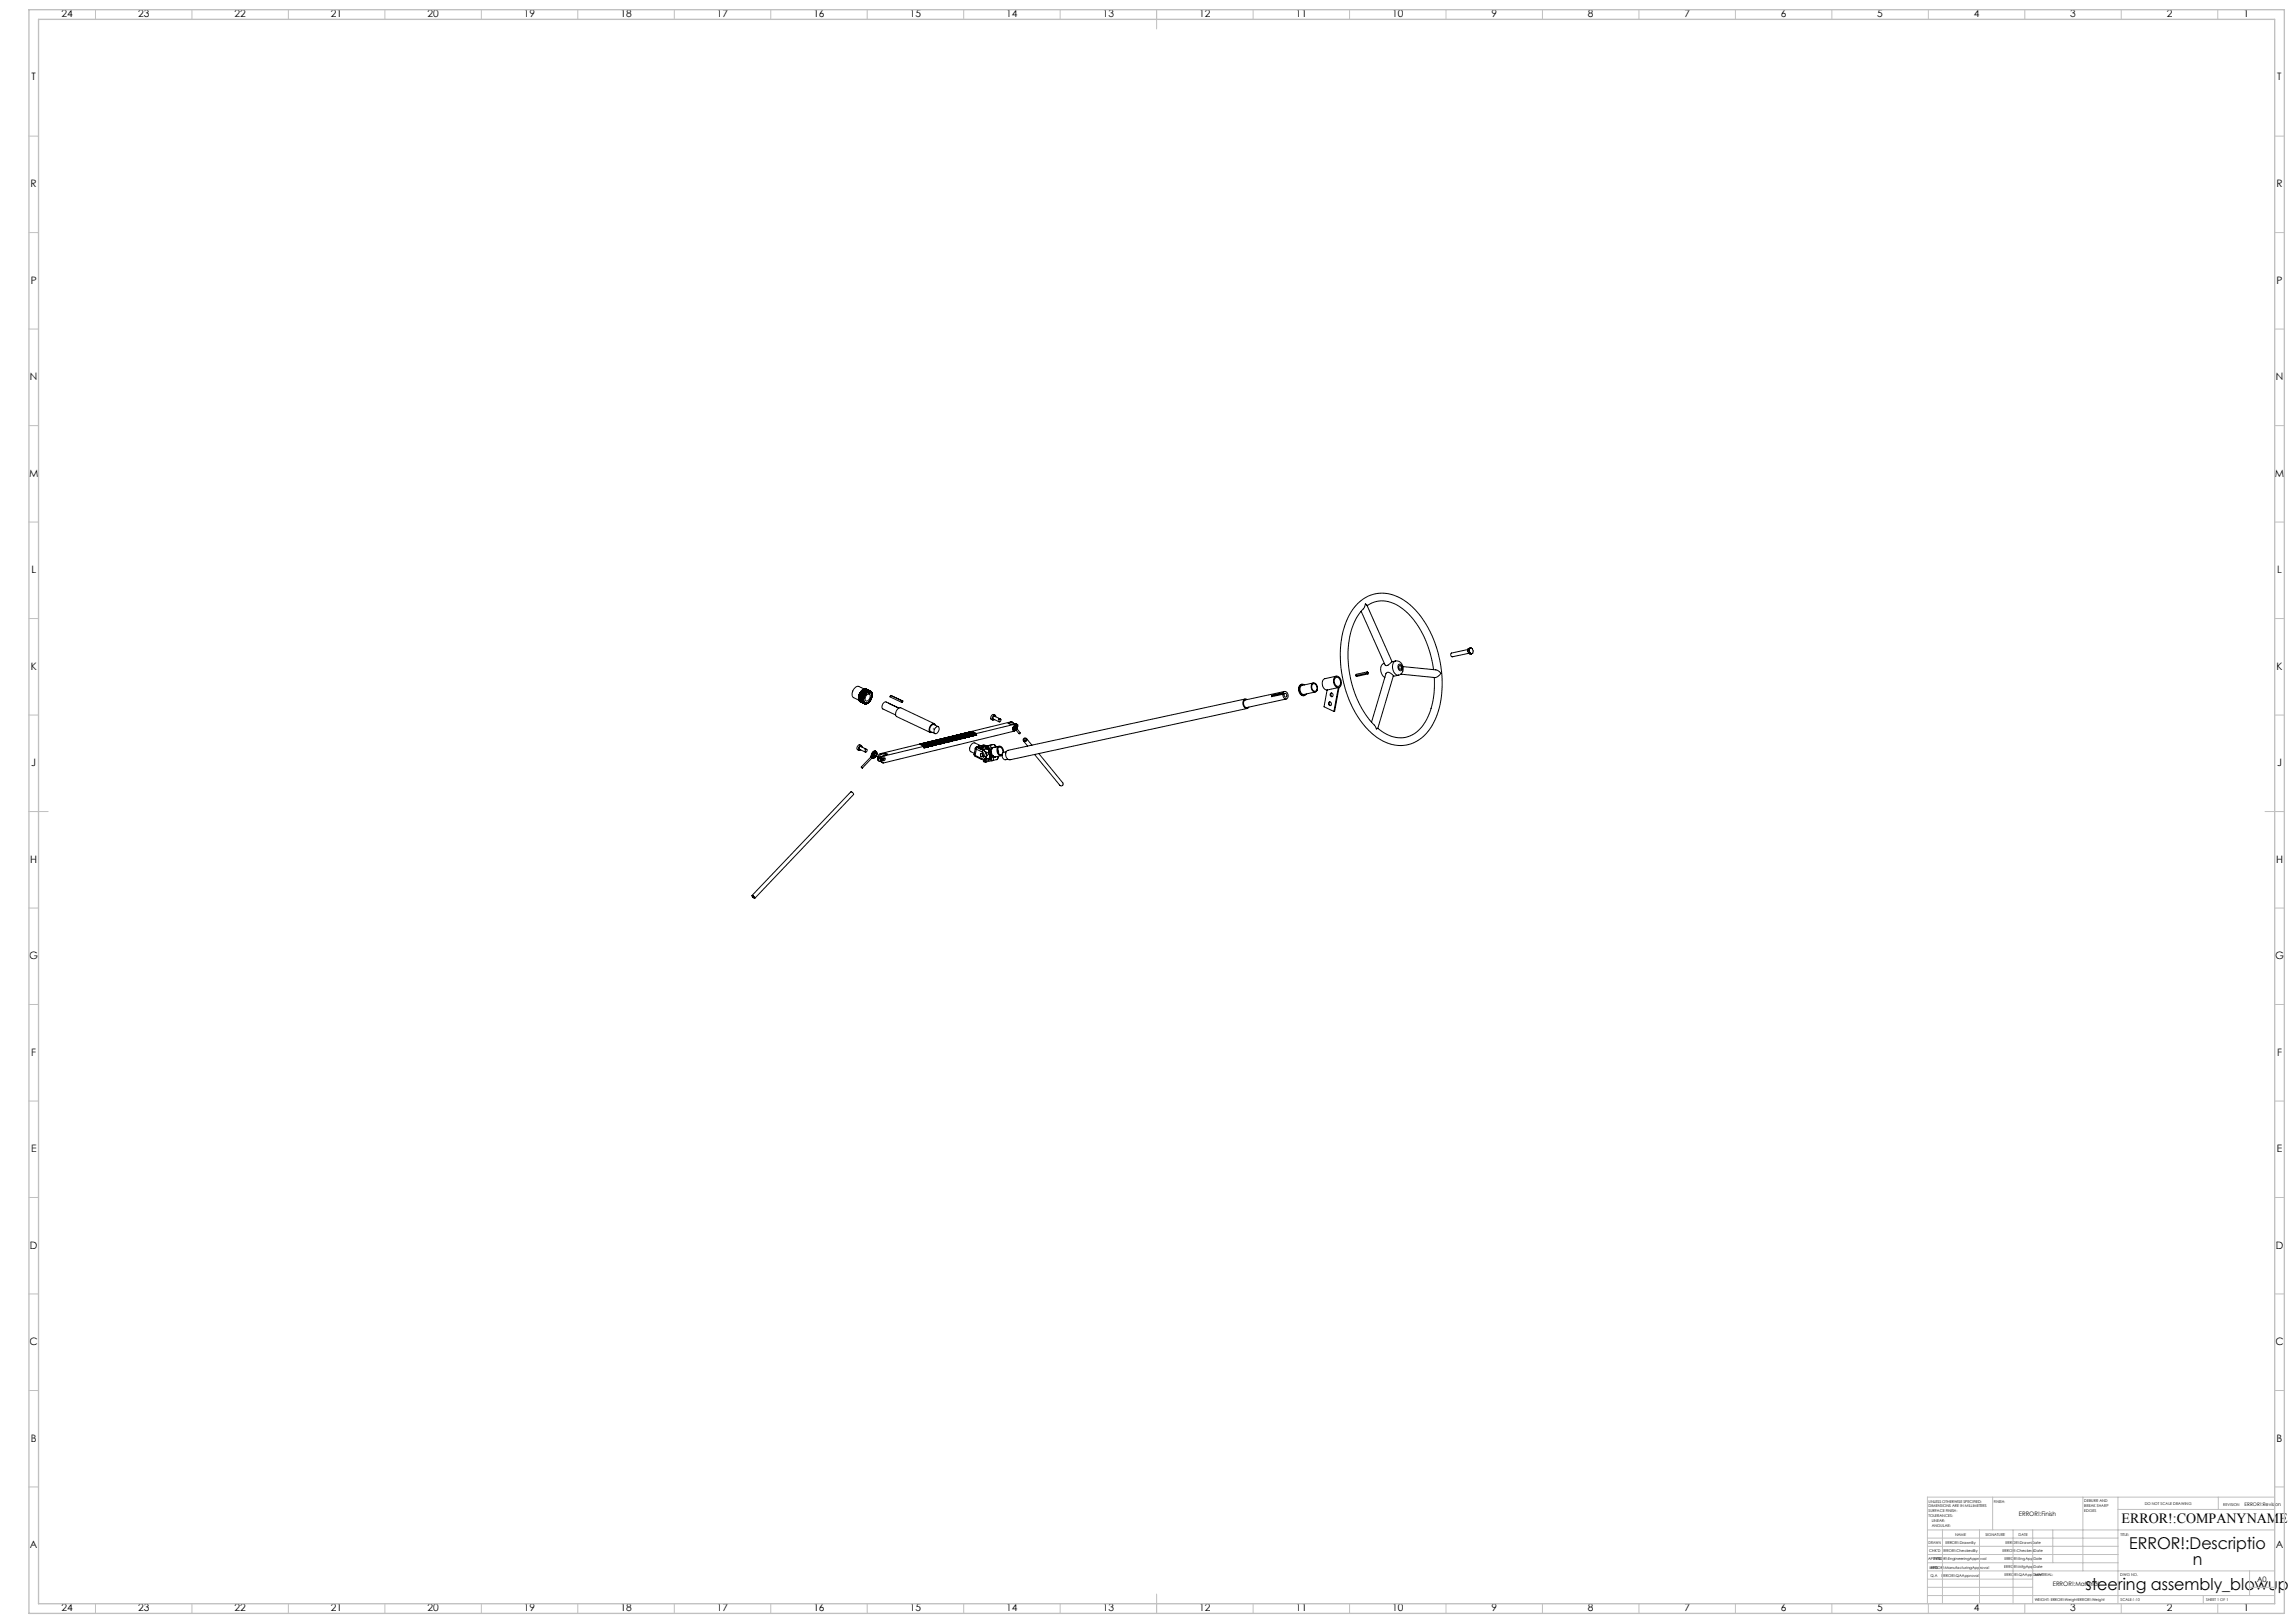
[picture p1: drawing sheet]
<svg xmlns="http://www.w3.org/2000/svg" width="1189mm" height="841mm" viewBox="0 0 1189 841" stroke-linecap="round" stroke-linejoin="round" font-family="sans-serif">
<defs><g id="words">
<g font-size="8.5">
<text x="1104" y="803">ERROR!:Descriptio</text>
<text x="1136" y="811">n</text>
<text x="1081" y="824">steering assembly_blowup</text>
</g>
<text font-size="7.3" x="1100" y="789">ERROR!:COMPANYNAME</text>
<g font-size="5.3">
<text x="32" y="9">24</text>
<text x="72" y="9">23</text>
<text x="122" y="9">22</text>
<text x="172" y="9">21</text>
<text x="222" y="9">20</text>
<text x="272" y="9">19</text>
<text x="322" y="9">18</text>
<text x="372" y="9">17</text>
<text x="422" y="9">16</text>
<text x="472" y="9">15</text>
<text x="522" y="9">14</text>
<text x="572" y="9">13</text>
<text x="622" y="9">12</text>
<text x="672" y="9">11</text>
<text x="722" y="9">10</text>
<text x="773" y="9">9</text>
<text x="823" y="9">8</text>
<text x="873" y="9">7</text>
<text x="923" y="9">6</text>
<text x="973" y="9">5</text>
<text x="1023" y="9">4</text>
<text x="1073" y="9">3</text>
<text x="1123" y="9">2</text>
<text x="1163" y="9">1</text>
<text x="16" y="42">T</text>
<text x="1180" y="42">T</text>
<text x="16" y="97">R</text>
<text x="1180" y="97">R</text>
<text x="16" y="147">P</text>
<text x="1180" y="147">P</text>
<text x="16" y="197">N</text>
<text x="1180" y="197">N</text>
<text x="15" y="247">M</text>
<text x="1179" y="247">M</text>
<text x="16" y="297">L</text>
<text x="1180" y="297">L</text>
<text x="16" y="347">K</text>
<text x="1180" y="347">K</text>
<text x="16" y="397">J</text>
<text x="1180" y="397">J</text>
<text x="16" y="447">H</text>
<text x="1180" y="447">H</text>
<text x="15" y="497">G</text>
<text x="1179" y="497">G</text>
<text x="16" y="547">F</text>
<text x="1180" y="547">F</text>
<text x="16" y="597">E</text>
<text x="1180" y="597">E</text>
<text x="16" y="647">D</text>
<text x="1180" y="647">D</text>
<text x="15" y="697">C</text>
<text x="1179" y="697">C</text>
<text x="16" y="747">B</text>
<text x="1180" y="747">B</text>
<text x="16" y="802">A</text>
<text x="1180" y="802">A</text>
<text x="32" y="835">24</text>
<text x="72" y="835">23</text>
<text x="122" y="835">22</text>
<text x="172" y="835">21</text>
<text x="222" y="835">20</text>
<text x="272" y="835">19</text>
<text x="322" y="835">18</text>
<text x="372" y="835">17</text>
<text x="422" y="835">16</text>
<text x="472" y="835">15</text>
<text x="522" y="835">14</text>
<text x="572" y="835">13</text>
<text x="622" y="835">12</text>
<text x="672" y="835">11</text>
<text x="722" y="835">10</text>
<text x="773" y="835">9</text>
<text x="823" y="835">8</text>
<text x="873" y="835">7</text>
<text x="923" y="835">6</text>
<text x="973" y="835">5</text>
<text x="1023" y="835">4</text>
<text x="1073" y="835">3</text>
<text x="1123" y="835">2</text>
<text x="1163" y="835">1</text>
</g>
<text font-size="3.9" x="1170" y="820">A0</text>
<g font-size="3.2">
<text x="1046" y="785">ERROR!:Finish</text>
<text x="1064" y="822">ERROR!:Material</text>
</g>
<text font-size="2.5" x="1163" y="780">ERROR!:Revision</text>
<g font-size="2">
<text x="1000" y="779">UNLESS OTHERWISE SPECIFIED:</text>
<text x="1033" y="779">FINISH:</text>
<text x="1080" y="778">DEBURR AND</text>
<text x="1112" y="780">DO NOT SCALE DRAWING</text>
<text x="1000" y="781">DIMENSIONS ARE IN MILLIMETERS</text>
<text x="1000" y="784">SURFACE FINISH:</text>
<text x="1080" y="781">BREAK SHARP</text>
<text x="1080" y="783">EDGES</text>
<text x="1152" y="780">REVISION</text>
<text x="1000" y="786">TOLERANCES:</text>
<text x="1001" y="789">LINEAR:</text>
<text x="1001" y="791">ANGULAR:</text>
<text x="1013" y="796">NAME</text>
<text x="1029" y="796">SIGNATURE</text>
<text x="1046" y="796">DATE</text>
<text x="1099" y="796">TITLE:</text>
<text x="1000" y="800">DRAWN</text>
<text x="1008" y="800">ERROR!:DrawnBy</text>
<text x="1040" y="800">ERROR!:DrawnDate</text>
<text x="999" y="808">APPV'D</text>
<text x="1000" y="804">CHK'D ERROR!:CheckedBy</text>
<text x="1002" y="808">ERROR!:EngineeringApproval</text>
<text x="1038" y="804">ERROR!:CheckedDate</text>
<text x="1039" y="809">ERROR!:EngAppDate</text>
<text x="1000" y="813">MFG</text>
<text x="1001" y="813">ERROR!:ManufacturingApproval</text>
<text x="1039" y="813">ERROR!:MfgAppDate</text>
<text x="1001" y="817">Q.A</text>
<text x="1006" y="817">ERROR!:QAApproval</text>
<text x="1039" y="817">ERROR!:QAAppDate</text>
<text x="1055" y="817">MATERIAL:</text>
<text x="1099" y="817">DWG NO.</text>
<text x="1055" y="830">WEIGHT: ERROR!:WeightERROR!:Weight</text>
<text x="1099" y="830">SCALE:1:10</text>
<text x="1143" y="830">SHEET 1 OF 1</text>
</g>
</g></defs>
<path d="M483 378h2M484 377v1" fill="none" stroke="#808080" stroke-width=".52"/>
<g fill="none" stroke="#c0c0c0" stroke-width=".52">
<path d="M49 5v5M99 5v5M149 5v5M199 5v5M249 5v5M299 5v5M349 5v5M399 5v5M449 5v5M499 5v5M549 5v5M599 5v10"/>
<path d="M649 5v5M699 5v5M749 5v5M799 5v5M849 5v5M899 5v5M949 5v5M999 5v5M1049 5v5M1099 5v5M1149 5v5M15 71h5"/>
<path d="M1179 71h5M15 121h5M1179 121h5M15 171h5M1179 171h5M15 221h5M1179 221h5M15 271h5M1179 271h5M15 321h5M1179 321h5M15 371h5"/>
<path d="M1179 371h5M15 421h10M1174 421h10M15 471h5M1179 471h5M15 521h5M1179 521h5M15 571h5M1179 571h5M15 621h5M1179 621h5M15 671h5"/>
<path d="M1179 671h5M15 721h5M1179 721h5M15 771h5M1033 776v17M1080 776v38M1098 776v55M1150 776v6M1179 771h5M1179 776h-180v55M999 793h180M999 797h99"/>
<path d="M1007 793v38M1026 793v38M1043 793v38M1054 793v38M1064 793v17M1098 782h81M999 810h99M999 806h99M999 801h99M999 818h55M999 814h180M1166 814v13"/>
<path d="M49 831v5M99 831v5M149 831v5M199 831v5M249 831v5M299 831v5M349 831v5M399 831v5M449 831v5M499 831v5M549 831v5M599 826v10"/>
<path d="M649 831v5M699 831v5M749 831v5M799 831v5M849 831v5M899 831v5M949 831v5M999 827h180M999 823h55M999 831v5M1049 831v5M1099 831v5"/>
<path d="M1142 827v4M1149 831v5M1166 823h13"/>
</g>
<path d="M15 5h1169v831h-1169zM20 10h1159v821h-1159z" fill="none" stroke="#c0c0c0" stroke-width=".7"/>
<g fill="none" stroke="#000" stroke-width=".52">
<path d="M704 312a19 19 0 0 1 28 2 56 56 0 0 1 11 60 19 19 0 0 1-31 6 56 56 0 0 1-13-61zM705 317l13 28M709 314a16 16 0 0 1 21 4 51 51 0 0 1 13 29M761 337v1M761 337l-9 1v2h1l8-1M761 336v1M761 338l2 1M762 337h-1M762 337v1M762 336v1M762 336h-1M762 338h-1"/>
<path d="M762 338l1 1M762 336l2 1-1 2M762 336h.1M445 360h.1M445 360l3 1M446 359h.1M446 359l2 2M446 360h-1M446 360h.1M446 359l2 1M446 359v1M446 360l2 1"/>
<path d="M446 358v1M446 358h.1M446 358l3 2M446 358l3 1M447 358h-1M447 358h.1M447 358l2 1M447 357h.1M447 357v1M447 357l2 2M447 357l3 1M448 357l-3-1a4 4 0 0 0-3 6l5 2"/>
<path d="M448 357h.1M448 357l2 1M448 360h.1M448 360h1M448 357h1M448 357l3 1M449 360h.1M449 359v1M449 357h.1M449 357l2 1M449 359h.1M449 359h1"/>
<path d="M450 359h.1M450 358v1M450 358h.1M450 359l1 1M450 358h1M451 358l-1 1M451 358h.1M451 359h.1M451 358v1M451 358h1M451 359h1M452 359h-1"/>
<path d="M452 358l-1 1M452 358h.1M452 359h.1M452 360h.1M452 359v1M665 360l-6 1v-1M665 359a1.8 1.8 0 0 1 3 0 1.8 1.8 0 0 1-1 3h-1l-1-2M665 359l-6 1M665 359h.1M665 359v1M665 359l-5 1M666 358l-21 5a2.2 2.2 0 0 0 0 2 2.2 2.2 0 0 0 1 2l21-5"/>
<path d="M675 355a3 3 0 0 0-2 3 3 3 0 0 0 3 2M676 355a2.2 2.2 0 0 0-3 1 2.2 2.2 0 0 0 1 2l1 2h1h1M680 354a2.2 2.2 0 0 1 3 2 2.2 2.2 0 0 1-2 2l-1-1zM680 354a1.9 1.9 0 0 1 3 2 1.9 1.9 0 0 1-2 2l-1-2zM681 354l-6 1a2.6 2.6 0 0 0-1 3 2.6 2.6 0 0 0 2 2l6-1M688 358l-2 8 5 3M690 359v1l1 1M692 351a2.3 2.3 0 0 1 3 2 2.3 2.3 0 0 1-2 3l-1-2zM693 350l-6 2a3 3 0 0 0-2 3 3 3 0 0 0 3 3M694 356l-6 2M694 356l-3 13M694 356h.1"/>
<path d="M694 356a3 3 0 0 0 1-3 3 3 0 0 0-3-2 3 3 0 0 0 2 5M709 349l-6 1M709 349h.1M709 348v1M709 348l-6 1v1M718 344a4 4 0 0 0 0 7M722 343l-1 1a2 2 0 0 1-3 1M722 343l-14-29v-1l-1 1a40 40 0 0 0-7 37 52 52 0 0 0 13 26v1l1-1M723 343a4 4 0 0 1 4 3 4 4 0 0 1-2 4M723 343a4 4 0 0 0-1 4 4 4 0 0 0 3 3M723 343h-1M725 345a1.5 1.5 0 0 1 2 1 1.5 1.5 0 0 1-2 1v-1z"/>
<path d="M725 350h-3M727 345l18 2a1.7 1.7 0 0 1 1 2 1.7 1.7 0 0 1-1 1l-1 1-18-2M743 351a33 33 0 0 1-10 29 15 15 0 0 1-19-3M445 362l2 1M445 361l2 1M445 362h.1M445 362l2 2M445 360v1M445 360l2 2M445 361v1M445 361h.1M445 361l3 2"/>
<path d="M445 363l3 1M445 361l3 1M445 363h.1M446 364l2 1M446 364h.1M447 363h.1M447 363v1M447 362h.1M447 362h1M447 363h1M447 364h1M448 362h.1"/>
<path d="M448 363h.1M448 363h-1M448 362h-1M448 364h.1M448 362v1M448 361h.1M448 363l-1 1M448 364h-1M448 363v1M448 361l-1 1M448 360v1M448 364v1"/>
<path d="M448 365h1M448 364h1M449 364h.1M449 364l-1 1M449 365h.1M449 364v1M449 360l1-1a2.2 2.2 0 0 1 1 3 2.2 2.2 0 0 1-2 1l-1-2zM449 365h1M449 364l1 1M450 365h.1M450 364v1M450 364h.1"/>
<path d="M451 363l-1 1M451 363h.1M451 362h.1M451 362v1M452 362h.1M452 362h-1M452 361h.1M452 361v1M452 360v1M461 364h-2a2.3 2.3 0 0 0-1 3l6 4M461 365l-1-1 6 3M461 365l5 2"/>
<path d="M461 365h.1M462 360l6 3M462 360l-1 1 6 3M468 363h.1M468 363l-1 1M484 375a2.8 2.8 0 0 0-2 5l1-1M484 375l1 1M484 375l-17-8a2.9 2.9 0 0 0-2 4l17 9M485 377a1.7 1.7 0 0 1 2 1 1.7 1.7 0 0 1-1 2h-1h-1zM486 377l-2-2a2.3 2.3 0 0 0-2 4l3 1M500 380h-1M500 380l2 1"/>
<path d="M500 380h.1M500 380l3 1M501 380h-1M501 380l2 1M501 380h.1M501 380l3 1M502 379v1M502 379l2 2M502 379h.1M502 379l3 1M503 379h.1M503 379l2 1"/>
<path d="M503 379l3 1M504 379h.1M504 379l2 1M516 371l-1-1-1 1v2h1M516 371a1.2 1.2 0 0 0-2 0 1.2 1.2 0 0 0 0 2h1M518 373a.7 .7 0 0 1 1 1 .7 .7 0 0 1-1-1zM519 373l-3-2-1 1v1l3 1M524 374h1M524 374l-20 5M525 374v1M525 374l-2 1h1h2M526 375h1"/>
<path d="M526 375h.1M526 375l-20 5M527 378l-1 1-68 16h-1v-1M527 377l-1 1M527 375l-1 1-1 1M527 375h.1M527 375l-1 1-1 2M527 375v1M527 376v1M527 378l2 2h-1l-1-2M527 376a1.3 1.3 0 0 0-1 1 1.3 1.3 0 0 0 0 1h1M527 376a2.5 2.5 0 0 0-2 3"/>
<path d="M527 376v1l1-1a1.8 1.8 0 0 0-2 3v-1M645 362l-123 27a2.7 2.7 0 0 0-1 3 2.7 2.7 0 0 0 2 2l123-27M646 362a2.1 2.1 0 0 0-2 2 2.1 2.1 0 0 0 1 2l1 1 1-1M659 360h1M660 360l-1 1M689 364v1l1 1M711 374l7-25a2.3 2.3 0 0 1 4 1l-8 27M446 386h-1l-1 1v1l1 1M446 397l1 1zM447 387a1.1 1.1 0 0 0-2 0 1.1 1.1 0 0 0 1 2M449 388v1v1zM449 388l-3-1h-1v1l4 2"/>
<path d="M451 392h.1M451 392l-5 5M451 392h1M452 392h-1M452 392h.1M452 393l-5 5M452 393h.1M452 392v1M453 390a1.5 1.5 0 0 1 2 1 1.5 1.5 0 0 1-2 2l-1-1zM453 391a.7 .7 0 0 1 1 1 .6 .6 0 0 1-1 0zM453 391a.6 .6 0 0 1 1 0 .6 .6 0 0 1 0 1 .6 .6 0 0 1-1 0zM454 392h-1"/>
<path d="M454 389l-2 1v2M454 389h.1M454 390v1M454 389a2.1 2.1 0 0 1 0 3 2.1 2.1 0 0 1-2 1M454 389l-1 1-1 2M454 390a1 1 0 0 0-1 1 1 1 0 0 0 0 1M455 393v1h1M455 393h.1M455 392l1 1M455 392v1M455 393l1 1h1M456 393h-1"/>
<path d="M456 391l-1 1M456 391h1M456 392v1M457 394v1h1M457 394h.1M457 393h.1M457 393v1M457 391l-1 2M457 392a.6 .6 0 0 0-1 0 .7 .7 0 0 0 1 1M458 391l-1 2M458 391l1 1M458 393v1"/>
<path d="M459 392l-2 1M459 390l1 1h-2M459 390l-2 1M459 390v1M477 385v1M477 385l2 2M477 385h.1M477 385l3 2M477 385l3 1M478 385h.1M478 385l2 1M478 385l3 1"/>
<path d="M479 385h.1M479 385l2 1M479 387v1M479 387l-20 5M479 387l-2-1-21 5M479 388h.1M479 387h.1M479 385l3 1M480 385h.1M480 385l2 1M480 387h-1M480 386v1"/>
<path d="M480 387h.1M480 385l3 1M481 385h.1M481 385l2 1M481 386l-1 1M481 386h.1M481 386v1M481 387h.1M481 385l3 1M482 384l-1 1M482 384h.1M482 384l2 1"/>
<path d="M482 386l-1 1M482 386v1M482 387h.1M482 386h.1M482 384l3 1M483 384h-1M483 386v1M483 387h.1M483 386h-1M483 384h.1M483 384l2 1M483 386h.1"/>
<path d="M483 384l3 1M483 386h1M484 386h.1M484 384h.1M484 384l2 1M484 385v1M484 385h.1M484 384l3 1M484 386h1M485 386h-1M485 384h.1M485 384l2 1"/>
<path d="M485 385v1M485 386h.1M485 383v1M485 383l3 2M485 383h.1M485 385h.1M486 383v1M486 383l2 1M486 385l-1 1M486 385h.1M486 383h.1M486 385v1"/>
<path d="M486 386h.1M486 383l3 1M487 383h.1M487 383l2 1M487 385l-1 1M487 385v1M487 386h.1M487 385h.1M487 383l3 1M488 383h-1M488 383l2 1M488 385h-1"/>
<path d="M488 385h.1M488 383h.1M488 384v1M488 384h.1M488 383l3 1M489 384l-1 1M489 384v1M489 385h.1M489 384h.1M489 383h.1M489 383l2 1M489 382v1"/>
<path d="M489 382l3 2M490 384l-1 1M490 384v1M490 385h.1M490 382v1M490 382l2 1M490 382h.1M490 384h.1M490 382l3 1M490 384l1 1M491 385h.1M491 382h.1"/>
<path d="M491 382l2 1M491 384v1M491 384h.1M491 382l3 1M492 382h.1M492 382l2 1M492 384h-1M492 384h.1M492 382l3 1M492 383v1M493 382h.1M493 382l2 1"/>
<path d="M493 383l-1 1M493 383h.1M493 383v1M493 384h.1M493 382l3 1M494 381l-1 1M494 381l2 2M494 381h.1M494 383l-1 1M494 383v1M494 384h.1M494 383h.1"/>
<path d="M494 381v1M494 381l2 1M494 381l3 1M495 383l-1 1M495 381h-1M495 383v1M495 383h.1M495 384h.1M495 381h.1M495 381l2 1M495 381l3 1M495 383h1"/>
<path d="M496 383h.1M496 381h.1M496 381l2 1M496 382v1M496 381l3 1M496 383h1M496 382h.1M497 383h.1M497 381h.1M497 381l2 1M497 382v1M497 381l3 1"/>
<path d="M497 382h.1M498 380v1M498 380l2 2M498 382l-1 1M498 382h.1M498 380h.1M498 382v1M498 383h.1M498 380l3 1M499 380h.1M499 380l2 1M499 382l-1 1"/>
<path d="M499 382v1M499 383h.1M499 382h.1M499 380l3 1M500 382h-1M500 382h.1M501 381l-1 1M501 381v1M501 382h.1M501 381h.1M502 381v1M502 382h.1"/>
<path d="M502 381h-1M502 381h.1M502 381h1M503 382h.1M503 381v1M503 381h.1M503 381h1M504 381l-1 1M504 381h.1M505 380l-1 1M505 380h.1M505 380v1"/>
<path d="M505 381h.1M505 391l1 1M505 391l3 2M505 388h1M505 388v3M506 392l3 1M506 380l-1 1M506 380v1M506 381h.1M506 380h.1M506 388l3 2M506 388l-1 3"/>
<path d="M506 387l-1 1M506 387h1M507 387h.1M507 387l-1 1M507 387l1 1M507 387h-1M508 388h.1M508 387h-1l1 1M508 387v1M508 386l-1 1M508 388l2 1M508 386l-3-1a2.9 2.9 0 0 0-2 5h2"/>
<path d="M508 393h1M509 386v1M509 386l-1 1M509 386h-1M509 388h1M509 388h-1M509 390l1 1v1M509 387l-1 1M509 387h.1M509 387v1M510 388v1M510 388l-1 1"/>
<path d="M510 394l1 1M510 387h1zM510 389l1 1v2M510 389l-1 1M510 389h.1M510 386h1M510 386h-1M510 392h1M510 392v1h-2M510 393h1zM511 394v1M511 394h-1"/>
<path d="M511 393h.1M511 393l-1 1M511 390h1M511 393v1M511 386h-2M511 386h.1M511 387l1 1 1 1M511 387l1 1M511 387l-2 1M511 386v1M511 392l-1 2M511 392l-1 1h-1"/>
<path d="M511 392h.1M512 388l1 1M512 386l-3 1M512 388h-2M512 387l1 1M512 387h-1M512 388v2M512 390l-1 2M512 390l1 3M512 386v1M512 386l2 2M512 394h-1"/>
<path d="M513 389h-1M513 393l-1 1M513 393h.1M513 393h-2M513 388v1M513 389v2M513 389l1 1M513 392h.1M513 389h.1M513 389l1 2M513 391v2M514 394h.1"/>
<path d="M514 394h-2M514 391l-1 2-1 1M514 391h-1M514 392v1M514 388h-1M514 388h.1M514 390l1 2M514 390v2M514 393v1M514 388v2M514 388l-1 1M514 394l-3 1"/>
<path d="M515 386l1 1M515 386h-3M515 386l-6 1M515 392h1M515 392h-1M515 392h.1M515 387l-1 1M515 392l-1 1M515 392l-1 2M515 387h.1M516 392h-1M516 387h.1"/>
<path d="M516 394h.1M516 394h-2M517 388l1 2M517 392l-1 2M518 387a1.8 1.8 0 0 1 2 2 1.8 1.8 0 0 1-2 2l-1-2zM518 387h-3M519 392h-3M519 391v1M520 390a2 2 0 0 0 0-3 2 2 0 0 0-3 1v2l2 2M522 390h-2a2.2 2.2 0 0 0-1 2 2.2 2.2 0 0 0 2 2l1-1M530 384l3 3M532 383l3 3"/>
<path d="M538 390l13 16v1h-2l-13-16M390 464h1v1zM390 464l51-54 1 1v1l-51 53M390 464l1 1z"/>
<circle cx="726" cy="346" r=".8"/>
<circle cx="518" cy="373" r=".2"/>
<circle cx="527" cy="377" r=".9"/>
<circle cx="527" cy="377" r=".7"/>
<circle cx="666" cy="360" r=".8"/>
<circle cx="689" cy="365" r=".9"/>
<circle cx="690" cy="360" r=".9"/>
<circle cx="448" cy="388" r=".2"/>
<circle cx="458" cy="393" r=".7"/>
<circle cx="509" cy="391" r=".7"/>
<circle cx="531" cy="383" r="1"/>
<circle cx="531" cy="383" r=".5"/>
</g>
<use href="#words"/>
</svg>
